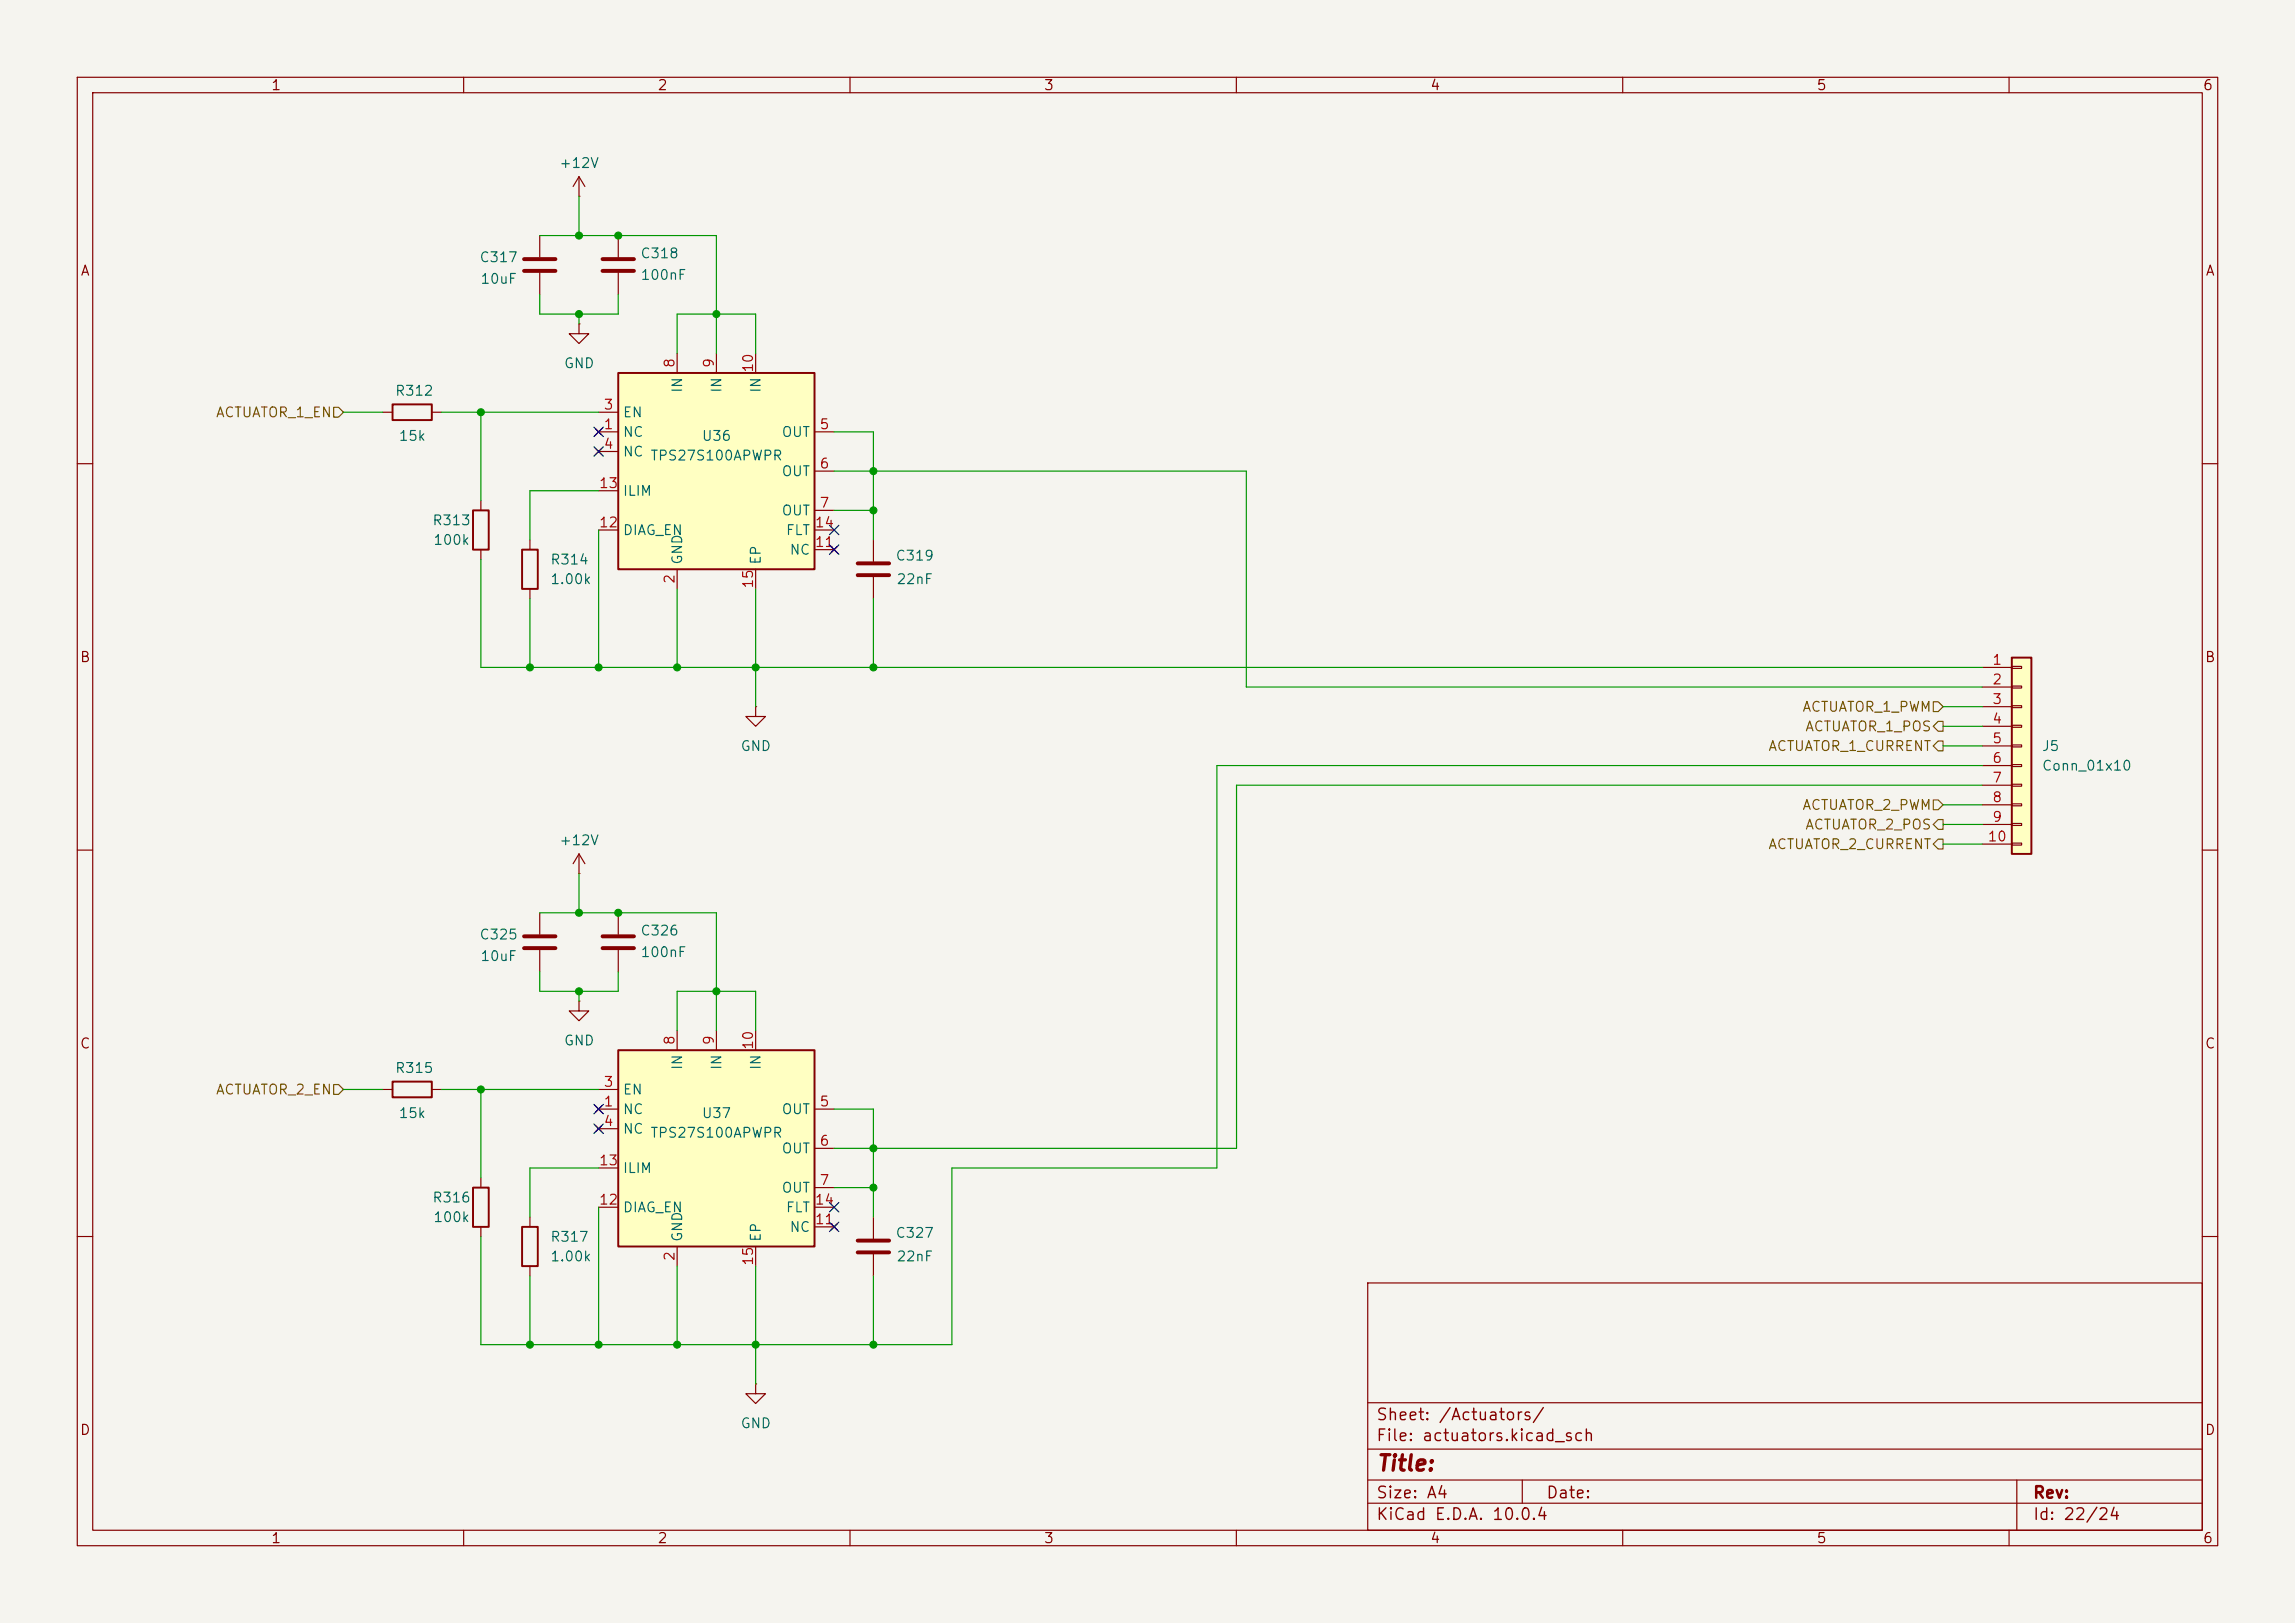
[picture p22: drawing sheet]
<svg xmlns="http://www.w3.org/2000/svg" width="297mm" height="210mm" viewBox="0 0 297 210" stroke-linecap="round" stroke-linejoin="round" font-family="sans-serif">
<defs><g id="words">
<text font-size="2" fill="#840000" x="178" y="190.8">Title:</text>
<g font-size="1.5" fill="#840000">
<text x="178" y="184.2">Sheet: /Actuators/</text>
<text x="178" y="186.9">File: actuators.kicad_sch</text>
<text x="178" y="197.1">KiCad E.D.A. 10.0.4</text>
<text x="178" y="194.3">Size: A4</text>
<text x="200" y="194.3">Date:</text>
<text x="263" y="194.3">Rev:</text>
<text x="263" y="197.1">Id: 22/24</text>
</g>
<g font-size="1.3" fill="#840000">
<text x="35" y="12">1</text>
<text x="85" y="12">2</text>
<text x="135" y="12">3</text>
<text x="185" y="12">4</text>
<text x="235" y="12">5</text>
<text x="285" y="12">6</text>
<text x="10.3" y="36">A</text>
<text x="285.3" y="36">A</text>
<text x="10.3" y="86">B</text>
<text x="285.3" y="86">B</text>
<text x="10.3" y="136">C</text>
<text x="285.3" y="136">C</text>
<text x="10.3" y="186">D</text>
<text x="285.3" y="186">D</text>
<text x="35" y="200">1</text>
<text x="85" y="200">2</text>
<text x="135" y="200">3</text>
<text x="185" y="200">4</text>
<text x="235" y="200">5</text>
<text x="285" y="200">6</text>
</g>
<g font-size="1.3" fill="#006464">
<text x="72.3" y="22.1">+12V</text>
<text x="62" y="34.2">C317</text>
<text x="82.8" y="33.7">C318</text>
<text x="62.1" y="37">10uF</text>
<text x="82.8" y="36.5">100nF</text>
<text x="72.9" y="48">GND</text>
<text x="51" y="51.5">R312</text>
<text x="88.6" y="50.9" transform="rotate(-90 88.6 50.9)">IN</text>
<text x="93.7" y="50.9" transform="rotate(-90 93.7 50.9)">IN</text>
<text x="98.8" y="50.9" transform="rotate(-90 98.8 50.9)">IN</text>
<text x="51.5" y="57.4">15k</text>
<text x="80.5" y="56.9">NC</text>
<text x="80.5" y="54.3">EN</text>
<text x="80.5" y="59.4">NC</text>
<text x="84.1" y="59.9">TPS27S100APWPR</text>
<text x="90.7" y="57.4">U36</text>
<text x="101.1" y="56.9">OUT</text>
<text x="80.5" y="64.5">ILIM</text>
<text x="101.1" y="61.9">OUT</text>
<text x="55.9" y="68.3">R313</text>
<text x="56" y="70.8">100k</text>
<text x="80.5" y="69.6">DIAG_EN</text>
<text x="101.1" y="67">OUT</text>
<text x="101.6" y="69.6">FLT</text>
<text x="71.1" y="73.4">R314</text>
<text x="71.1" y="75.9">1.00k</text>
<text x="88.6" y="73.2" transform="rotate(-90 88.6 73.2)">GND</text>
<text x="98.8" y="73.2" transform="rotate(-90 98.8 73.2)">EP</text>
<text x="102.1" y="72.1">NC</text>
<text x="115.8" y="72.9">C319</text>
<text x="115.9" y="75.9">22nF</text>
<text x="95.8" y="97.5">GND</text>
<text x="264.2" y="97.5">J5</text>
<text x="264.2" y="100">Conn_01x10</text>
<text x="72.3" y="109.7">+12V</text>
<text x="62" y="121.9">C325</text>
<text x="62.1" y="124.7">10uF</text>
<text x="82.8" y="121.4">C326</text>
<text x="82.8" y="124.2">100nF</text>
<text x="72.9" y="135.6">GND</text>
<text x="51" y="139.1">R315</text>
<text x="80.5" y="141.9">EN</text>
<text x="88.6" y="138.5" transform="rotate(-90 88.6 138.5)">IN</text>
<text x="93.7" y="138.5" transform="rotate(-90 93.7 138.5)">IN</text>
<text x="98.8" y="138.5" transform="rotate(-90 98.8 138.5)">IN</text>
<text x="51.5" y="145">15k</text>
<text x="80.5" y="144.5">NC</text>
<text x="80.5" y="147">NC</text>
<text x="84.1" y="147.5">TPS27S100APWPR</text>
<text x="90.7" y="145">U37</text>
<text x="101.1" y="144.5">OUT</text>
<text x="101.1" y="149.6">OUT</text>
<text x="55.9" y="155.9">R316</text>
<text x="80.5" y="152.1">ILIM</text>
<text x="101.1" y="154.6">OUT</text>
<text x="56" y="158.5">100k</text>
<text x="71.1" y="161">R317</text>
<text x="80.5" y="157.2">DIAG_EN</text>
<text x="88.6" y="160.8" transform="rotate(-90 88.6 160.8)">GND</text>
<text x="98.8" y="160.8" transform="rotate(-90 98.8 160.8)">EP</text>
<text x="101.6" y="157.2">FLT</text>
<text x="102.1" y="159.7">NC</text>
<text x="115.8" y="160.5">C327</text>
<text x="71.1" y="163.5">1.00k</text>
<text x="115.9" y="163.5">22nF</text>
<text x="95.8" y="185.1">GND</text>
</g>
<g font-size="1.3" fill="#a90000">
<text x="87.6" y="47.7" transform="rotate(-90 87.6 47.7)">8</text>
<text x="92.7" y="47.7" transform="rotate(-90 92.7 47.7)">9</text>
<text x="78" y="53.3">3</text>
<text x="97.8" y="48.3" transform="rotate(-90 97.8 48.3)">10</text>
<text x="78" y="55.9">1</text>
<text x="78" y="58.4">4</text>
<text x="106" y="55.9">5</text>
<text x="77.4" y="63.5">13</text>
<text x="106" y="60.9">6</text>
<text x="77.4" y="68.6">12</text>
<text x="105.4" y="71.1">11</text>
<text x="105.4" y="68.6">14</text>
<text x="106" y="66">7</text>
<text x="87.6" y="75.6" transform="rotate(-90 87.6 75.6)">2</text>
<text x="97.8" y="76.2" transform="rotate(-90 97.8 76.2)">15</text>
<text x="257.7" y="86.3">1</text>
<text x="257.7" y="88.9">2</text>
<text x="257.7" y="91.4">3</text>
<text x="257.7" y="94">4</text>
<text x="257.7" y="96.5">5</text>
<text x="257.7" y="99">6</text>
<text x="257.7" y="101.6">7</text>
<text x="257.7" y="104.1">8</text>
<text x="257.7" y="106.7">9</text>
<text x="257.1" y="109.2">10</text>
<text x="87.6" y="135.3" transform="rotate(-90 87.6 135.3)">8</text>
<text x="92.7" y="135.3" transform="rotate(-90 92.7 135.3)">9</text>
<text x="97.8" y="135.9" transform="rotate(-90 97.8 135.9)">10</text>
<text x="78" y="143.5">1</text>
<text x="78" y="140.9">3</text>
<text x="106" y="143.5">5</text>
<text x="78" y="146">4</text>
<text x="106" y="148.6">6</text>
<text x="77.4" y="151.1">13</text>
<text x="106" y="153.6">7</text>
<text x="77.4" y="156.2">12</text>
<text x="105.4" y="158.7">11</text>
<text x="105.4" y="156.2">14</text>
<text x="87.6" y="163.3" transform="rotate(-90 87.6 163.3)">2</text>
<text x="97.8" y="163.9" transform="rotate(-90 97.8 163.9)">15</text>
</g>
<g font-size="1.3" fill="#725600">
<text x="27.8" y="54.3">ACTUATOR_1_EN</text>
<text x="233.2" y="92.4">ACTUATOR_1_PWM</text>
<text x="233.5" y="95">ACTUATOR_1_POS</text>
<text x="228.8" y="97.5">ACTUATOR_1_CURRENT</text>
<text x="233.2" y="105.1">ACTUATOR_2_PWM</text>
<text x="233.5" y="107.7">ACTUATOR_2_POS</text>
<text x="228.8" y="110.2">ACTUATOR_2_CURRENT</text>
<text x="27.8" y="141.9">ACTUATOR_2_EN</text>
</g>
</g></defs>
<path d="M0 0h297v210h-297z" fill="#f5f4ef" stroke="#f5f4ef" stroke-width=".13"/>
<g fill="none" stroke="#840000" stroke-width=".15">
<path d="M10 10h277v190h-277zM12 12h273v186h-273zM60 10v2M110 10v2M160 10v2M210 10v2M260 10v2M10 60h2M113 69.9v2.7M113 74.7v2.8M285 60h2M10 110h2"/>
<path d="M69.8 118.1v2.8M74.9 113h.1M74.9 110.5l-.7 1.3M74.9 110.5l.8 1.3M74.9 110.5v2.5M80 118.1v2.8M285 110h2M69.8 122.9v2.8M74.9 129.5v1.3h1.3l-1.3 1.3-1.2-1.3h1.2M74.9 129.5h.1M80 122.9v2.8M49.5 141h1.3"/>
<path d="M55.9 141h1.2M10 160h2M177 166h108v32h-108zM285 160h2M60 198v2M110 198v2M160 198v2M177 194.5h108M177 191.5h108M177 187.5h108M177 181.5h108M197 191.5v3"/>
<path d="M210 198v2M260 198v2M261 191.5v6.5"/>
</g>
<path d="M111 72.9h4.1M111 74.4h4.1M67.8 121.2h4.1M67.8 122.7h4.1M78 121.2h4M78 122.7h4" fill="none" stroke="#840000" stroke-width=".51"/>
<path d="M50.8 140h5.1v2h-5.1z" fill="none" stroke="#840000" stroke-width=".25"/>
<path d="M260.3 85.1h2.6v25.4h-2.6z" fill="#ffffc2"/>
<path d="M67.6 71.1h2v5.1h-2zM260.3 85.1h2.6v25.4h-2.6zM61.2 153.7h2v5.1h-2zM67.6 158.8h2v5h-2z" fill="none" stroke="#840000" stroke-width=".25"/>
<g fill="none" stroke="#840000" stroke-width=".15">
<path d="M68.6 69.9v1.2M68.6 76.2v1.3M97.8 91.4v1.3h1.3l-1.3 1.3-1.3-1.3h1.3M97.8 91.4h.1M256.5 86.4h3.8M256.5 88.9h3.8M256.5 91.4h3.8M256.5 94h3.8M256.5 96.5h3.8M256.5 99.1h3.8M260.3 86.2h1.3v.3h-1.3zM260.3 88.8h1.3v.2h-1.3z"/>
<path d="M260.3 91.3h1.3v.3h-1.3zM260.3 93.9h1.3v.2h-1.3zM260.3 96.4h1.3v.2h-1.3zM260.3 98.9h1.3v.3h-1.3zM256.5 101.6h3.8M256.5 104.1h3.8M256.5 106.7h3.8M256.5 109.2h3.8M260.3 101.5h1.3v.2h-1.3zM260.3 104h1.3v.3h-1.3zM260.3 106.6h1.3v.2h-1.3zM260.3 109.1h1.3v.2h-1.3z"/>
<path d="M62.2 152.4v1.3M62.2 158.8v1.2M68.6 157.5v1.3M113 157.5v2.8M68.6 163.8v1.3M97.8 179.1v1.2h1.3l-1.3 1.3-1.3-1.3h1.3M97.8 179.1h.1M113 162.3v2.8"/>
</g>
<path d="M111 160.5h4.1M111 162.1h4.1" fill="none" stroke="#840000" stroke-width=".51"/>
<path d="M80 135.9h25.4v25.4h-25.4z" fill="#ffffc2"/>
<path d="M61.2 66h2v5.1h-2zM80 135.9h25.4v25.4h-25.4z" fill="none" stroke="#840000" stroke-width=".25"/>
<g fill="none" stroke="#840000" stroke-width=".15">
<path d="M69.8 30.5v2.8M69.8 35.3v2.8M74.9 25.4h.1M74.9 22.9l-.7 1.2M74.9 22.9l.8 1.2M74.9 22.9v2.5M80 30.5v2.8M80 35.3v2.8M74.9 41.9v1.3h1.3l-1.3 1.3-1.2-1.3h1.2M74.9 41.9h.1M62.2 64.8v1.2M62.2 71.1v1.3"/>
<path d="M87.6 133.4v2.5M92.7 133.4v2.5M97.8 133.4v2.5M77.1 143.1l.8 .8M77.1 145.7l.8 .7M77.5 143.5h2.5M77.5 141h2.5M77.5 146.1h2.5M77.5 156.2h2.5M77.5 151.1h2.5M77.9 143.1l-.8 .8M77.9 145.7l-.8 .7"/>
<path d="M105.4 143.5h2.5M105.4 148.6h2.5M105.4 153.7h2.5M105.4 158.8h2.5M105.4 156.2h2.5M107.6 158.4l.7 .7M108.3 158.4l-.7 .7M87.6 161.3v2.5M97.8 161.3v2.5"/>
</g>
<path d="M67.8 33.5h4.1M67.8 35.1h4.1M78 33.5h4M78 35.1h4" fill="none" stroke="#840000" stroke-width=".51"/>
<path d="M80 48.3h25.4v25.4h-25.4z" fill="#ffffc2"/>
<path d="M50.8 52.3h5.1v2.1h-5.1zM80 48.3h25.4v25.4h-25.4z" fill="none" stroke="#840000" stroke-width=".25"/>
<g fill="none" stroke="#840000" stroke-width=".15">
<path d="M49.5 53.3h1.3M55.9 53.3h1.2M77.1 55.5l.8 .8M77.1 58l.8 .8M77.5 55.9h2.5M77.5 53.3h2.5M77.5 58.4h2.5M77.9 55.5l-.8 .8M77.9 58l-.8 .8M87.6 45.7v2.6M92.7 45.7v2.6M97.8 45.7v2.6"/>
<path d="M105.4 55.9h2.5M77.5 68.6h2.5M77.5 63.5h2.5M87.6 73.7v2.5M97.8 73.7v2.5M105.4 61h2.5M105.4 66h2.5M105.4 71.1h2.5M105.4 68.6h2.5M107.6 70.7l.7 .8M108.3 70.7l-.7 .8"/>
</g>
<path d="M43.2 52.7h.6l.6 .6-.6 .7h-.6zM250.2 90.8h.6l.7 .6-.7 .7h-.6zM250.2 96.5l.6-.6h.7v1.3h-.7zM250.8 93.3h.7v1.3h-.7l-.6-.6zM250.2 103.5h.6l.7 .6-.7 .7h-.6zM250.2 106.7l.6-.7h.7v1.3h-.7zM250.8 108.6h.7v1.3h-.7l-.6-.7zM43.2 140.3h.6l.6 .7-.6 .6h-.6z" fill="none" stroke="#725600" stroke-width=".15"/>
<g fill="none" stroke="#009600" stroke-width=".15">
<path d="M69.8 30.5h22.9v15.2M69.8 38.1v2.5h10.2v-2.5M74.9 25.4v5.1M44.4 53.3h5.1M57.1 53.3h20.4M62.2 53.3v11.5M74.9 40.6v1.3M87.6 45.7v-5.1h10.2v5.1M107.9 55.9h5.1v14M62.2 72.4v14h194.3M68.6 77.5v8.9M77.5 63.5h-8.9v6.4"/>
<path d="M77.5 68.6v17.8M87.6 76.2v10.2M97.8 76.2v15.2M107.9 61h53.4v27.9h95.2M107.9 66h5.1M113 77.5v8.9M251.5 94h5M251.5 96.5h5M251.5 91.4h5M256.5 99.1h-99v52h-34.3v22.9h-61v-14M69.8 118.1h22.9v15.3M74.9 113v5.1"/>
<path d="M251.5 106.7h5M251.5 104.1h5M251.5 109.2h5M256.5 101.6h-96.5v47h-52.1M69.8 125.7v2.6h10.2v-2.6M74.9 128.3v1.2M87.6 133.4v-5.1h10.2v5.1M44.4 141h5.1M57.1 141h20.4M62.2 141v11.4M77.5 151.1h-8.9v6.4M77.5 156.2v17.8"/>
<path d="M107.9 143.5h5.1v14M107.9 153.7h5.1M68.6 165.1v8.9M87.6 163.8v10.2M97.8 163.8v15.3M113 165.1v8.9"/>
</g>
<g fill="none" stroke="#000084" stroke-width=".15">
<path d="M76.9 55.3l1.2 1.2M76.9 57.8l1.2 1.2M78.1 55.3l-1.2 1.2M78.1 57.8l-1.2 1.2M107.3 68l1.3 1.2M107.3 70.5l1.3 1.2M108.6 68l-1.3 1.2M108.6 70.5l-1.3 1.2M76.9 142.9l1.2 1.2M76.9 145.4l1.2 1.3M78.1 142.9l-1.2 1.2M78.1 145.4l-1.2 1.3"/>
<path d="M107.3 155.6l1.3 1.2M107.3 158.1l1.3 1.3M108.6 155.6l-1.3 1.2M108.6 158.1l-1.3 1.3"/>
</g>
<g fill="#009600" stroke="#009600" stroke-width=".13">
<circle cx="74.9" cy="118.1" r=".46"/>
<circle cx="68.6" cy="86.4" r=".46"/>
<circle cx="80" cy="118.1" r=".46"/>
<circle cx="92.7" cy="128.3" r=".46"/>
<circle cx="74.9" cy="128.3" r=".46"/>
<circle cx="113" cy="61" r=".46"/>
<circle cx="113" cy="66" r=".46"/>
<circle cx="62.2" cy="141" r=".46"/>
<circle cx="87.6" cy="174" r=".46"/>
<circle cx="97.8" cy="174" r=".46"/>
<circle cx="113" cy="174" r=".46"/>
<circle cx="113" cy="148.6" r=".46"/>
<circle cx="113" cy="153.7" r=".46"/>
<circle cx="68.6" cy="174" r=".46"/>
<circle cx="77.5" cy="174" r=".46"/>
<circle cx="87.6" cy="86.4" r=".46"/>
<circle cx="97.8" cy="86.4" r=".46"/>
<circle cx="77.5" cy="86.4" r=".46"/>
<circle cx="113" cy="86.4" r=".46"/>
<circle cx="80" cy="30.5" r=".46"/>
<circle cx="74.9" cy="30.5" r=".46"/>
<circle cx="74.9" cy="40.6" r=".46"/>
<circle cx="92.7" cy="40.6" r=".46"/>
<circle cx="62.2" cy="53.3" r=".46"/>
</g>
<use href="#words"/>
</svg>
